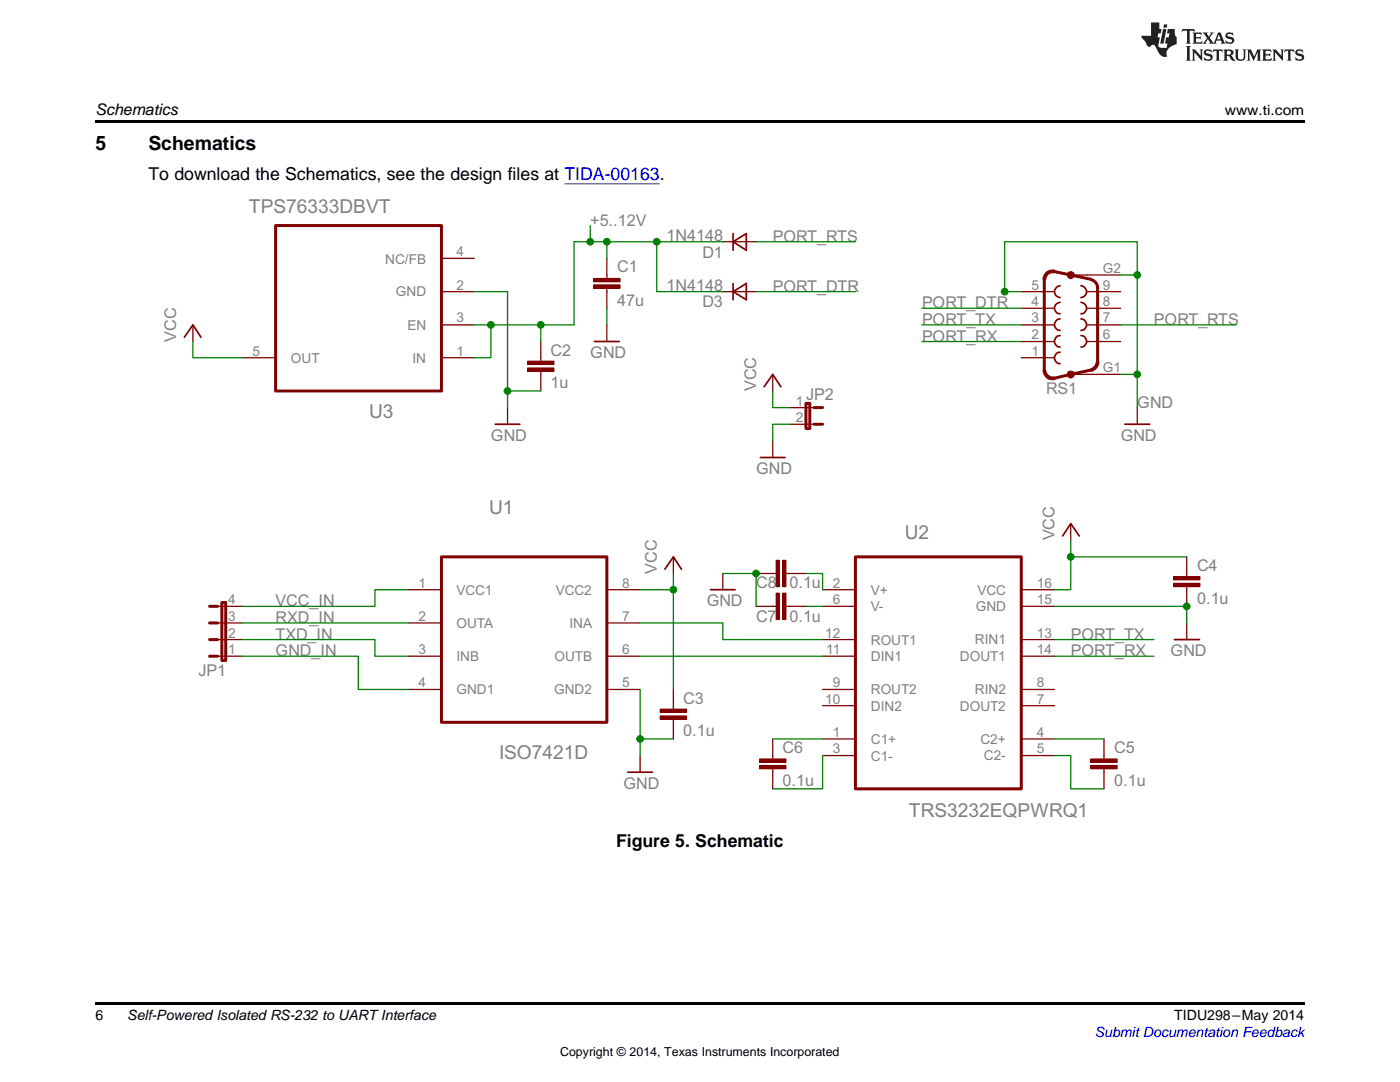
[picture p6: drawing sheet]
<svg xmlns="http://www.w3.org/2000/svg" width="279mm" height="216mm" viewBox="0 0 279 216" stroke-linecap="round" stroke-linejoin="round" font-family="sans-serif">
<defs><g id="words">
<g font-size="3.9">
<text x="19" y="30">5</text>
<text x="29.6" y="30">Schematics</text>
</g>
<g font-size="3.8" fill="#808080">
<text x="49.6" y="42.5">TPS76333DBVT</text>
<text x="73.6" y="83.5">U3</text>
<text x="97.6" y="102.5">U1</text>
<text x="180.6" y="107.6">U2</text>
<text x="99.6" y="151.4">ISO7421D</text>
<text x="181.4" y="163.1">TRS3232EQPWRQ1</text>
</g>
<g font-size="3.5">
<text x="29.6" y="36">To download the Schematics, see the design files at TIDA-00163.</text>
<text x="122.9" y="168.9">Figure 5. Schematic</text>
</g>
<text font-size="3.2" x="19" y="23">Schematics</text>
<g font-size="3.2" fill="#808080">
<text x="117.8" y="45">+5..12V</text>
<text x="133" y="48.1">1N4148</text>
<text x="140.2" y="51.4">D1</text>
<text x="154.2" y="48.2">PORT_RTS</text>
<text x="123.2" y="54.4">C1</text>
<text x="133" y="58">1N4148</text>
<text x="154.2" y="58.2">PORT_DTR</text>
<text x="123.2" y="61">47u</text>
<text x="140.2" y="61.3">D3</text>
<text x="184" y="61.5">PORT_DTR</text>
<text x="184" y="64.8">PORT_TX</text>
<text x="230.3" y="64.8">PORT_RTS</text>
<text x="35.2" y="68.2" transform="rotate(-90 35.2 68.2)">VCC</text>
<text x="109.9" y="71">C2</text>
<text x="117.8" y="71.4">GND</text>
<text x="184" y="68.2">PORT_RX</text>
<text x="109.9" y="77.5">1u</text>
<text x="150.9" y="78" transform="rotate(-90 150.9 78)">VCC</text>
<text x="160.9" y="79.7">JP2</text>
<text x="208.8" y="78.7">RS1</text>
<text x="227" y="81.3">GND</text>
<text x="98" y="88">GND</text>
<text x="223.7" y="88">GND</text>
<text x="150.9" y="94.5">GND</text>
<text x="210.5" y="107.8" transform="rotate(-90 210.5 107.8)">VCC</text>
<text x="238.9" y="113.9">C4</text>
<text x="131.1" y="114.4" transform="rotate(-90 131.1 114.4)">VCC</text>
<text x="150.9" y="117.3">C8</text>
<text x="157.5" y="117.3">0.1u</text>
<text x="55" y="121">VCC_IN</text>
<text x="55" y="124.3">RXD_IN</text>
<text x="141" y="121">GND</text>
<text x="150.9" y="124.1">C7</text>
<text x="157.5" y="124.1">0.1u</text>
<text x="238.9" y="120.6">0.1u</text>
<text x="55" y="127.6">TXD_IN</text>
<text x="55" y="131">GND_IN</text>
<text x="213.7" y="131">PORT_RX</text>
<text x="213.7" y="127.6">PORT_TX</text>
<text x="233.6" y="131">GND</text>
<text x="39.6" y="134.9">JP1</text>
<text x="136.4" y="140.4">C3</text>
<text x="136.4" y="146.9">0.1u</text>
<text x="156.2" y="150.3">C6</text>
<text x="222.4" y="150.3">C5</text>
<text x="124.4" y="157.4">GND</text>
<text x="156.2" y="156.9">0.1u</text>
<text x="222.4" y="156.9">0.1u</text>
</g>
<g font-size="2.8">
<text x="244.4" y="23">www.ti.com</text>
<text x="19" y="203.5">6</text>
<text x="25.4" y="203.6">Self-Powered Isolated RS-232 to UARTInterface</text>
<text x="234.4" y="203.6">TIDU298–May 2014</text>
</g>
<text font-size="2.8" fill="#00f" x="218.5" y="206.9">Submit Documentation Feedback</text>
<g font-size="2.7" fill="#808080">
<text x="76.9" y="52.6">NC/FB</text>
<text x="91.1" y="51.1">4</text>
<text x="79" y="59.1">GND</text>
<text x="91.1" y="57.8">2</text>
<text x="205.9" y="57.8">5</text>
<text x="220.1" y="57.8">9</text>
<text x="220.1" y="54.5">G2</text>
<text x="81.3" y="65.8">EN</text>
<text x="91.1" y="64.3">3</text>
<text x="205.9" y="64.3">3</text>
<text x="205.9" y="61">4</text>
<text x="220.1" y="64.3">7</text>
<text x="220.1" y="61">8</text>
<text x="50.4" y="71">5</text>
<text x="91.1" y="71">1</text>
<text x="205.9" y="71">1</text>
<text x="205.9" y="67.6">2</text>
<text x="220.1" y="67.6">6</text>
<text x="58.1" y="72.4">OUT</text>
<text x="82.3" y="72.4">IN</text>
<text x="220.1" y="74.3">G1</text>
<text x="158.8" y="80.9">1</text>
<text x="158.8" y="84.2">2</text>
<text x="83.5" y="117.3">1</text>
<text x="91.1" y="118.7">VCC1</text>
<text x="110.9" y="118.7">VCC2</text>
<text x="124.2" y="117.3">8</text>
<text x="166.2" y="117.3">2</text>
<text x="173.8" y="118.7">V+</text>
<text x="195.1" y="118.7">VCC</text>
<text x="206.9" y="117.3">16</text>
<text x="45.6" y="123.9">3</text>
<text x="45.6" y="120.6">4</text>
<text x="83.5" y="123.9">2</text>
<text x="91.1" y="125.3">OUTA</text>
<text x="113.6" y="125.3">INA</text>
<text x="124.2" y="123.9">7</text>
<text x="166.2" y="120.6">6</text>
<text x="173.8" y="122">V-</text>
<text x="194.7" y="122">GND</text>
<text x="206.9" y="120.6">15</text>
<text x="45.6" y="130.4">1</text>
<text x="45.6" y="127.2">2</text>
<text x="83.5" y="130.4">3</text>
<text x="91.1" y="132">INB</text>
<text x="110.7" y="131.9">OUTB</text>
<text x="124.2" y="130.4">6</text>
<text x="164.7" y="127.2">12</text>
<text x="164.9" y="130.4">11</text>
<text x="173.8" y="132">DIN1</text>
<text x="173.8" y="128.7">ROUT1</text>
<text x="191.6" y="131.9">DOUT1</text>
<text x="194.6" y="128.6">RIN1</text>
<text x="206.9" y="127.2">13</text>
<text x="206.9" y="130.4">14</text>
<text x="83.5" y="137.1">4</text>
<text x="124.2" y="137.1">5</text>
<text x="166.2" y="137.1">9</text>
<text x="206.9" y="137.1">8</text>
<text x="91.1" y="138.5">GND1</text>
<text x="110.6" y="138.5">GND2</text>
<text x="164.7" y="140.4">10</text>
<text x="173.8" y="141.8">DIN2</text>
<text x="173.8" y="138.5">ROUT2</text>
<text x="191.6" y="141.8">DOUT2</text>
<text x="194.6" y="138.5">RIN2</text>
<text x="206.9" y="140.4">7</text>
<text x="166.2" y="147">1</text>
<text x="173.8" y="148.5">C1+</text>
<text x="195.7" y="148.5">C2+</text>
<text x="206.9" y="147">4</text>
<text x="166.2" y="150.4">3</text>
<text x="173.8" y="151.8">C1-</text>
<text x="196.3" y="151.7">C2-</text>
<text x="206.9" y="150.4">5</text>
</g>
<text font-size="2.5" x="111.8" y="210.7">Copyright © 2014, Texas Instruments Incorporated</text>
</g></defs>
<path d="M19 200h241.3v.6h-241.3z" fill="#000"/>
<g fill="none" stroke="#800000" stroke-width=".26">
<path d="M81.5 117.7h6.6M121.1 117.7h6.7M164.2 117.7h6.5M203.8 117.7h6.7M81.5 124.3h6.6M81.5 130.9h6.6M81.5 137.6h6.6M121.1 124.3h6.7M121.1 130.9h6.7M121.1 137.6h6.7M164.2 130.9h6.5M164.2 137.6h6.5"/>
<path d="M164.2 127.6h6.5M164.2 121h6.5M203.8 130.9h6.7M203.8 137.6h6.7M203.8 127.6h6.7M203.8 121h6.7M164.2 140.8h6.5M164.2 150.8h6.5M164.2 147.4h6.5M203.8 140.8h6.7M203.8 150.8h6.7M203.8 147.4h6.7"/>
</g>
<path d="M88.1 111.1h33v33h-33zM170.7 111.1h33.1v46.3h-33.1z" fill="none" stroke="#800000" stroke-width=".6"/>
<path d="M211.6 57a1.19 1.19 0 0 0-1.2 1.2 1.19 1.19 0 0 0 1.2 1.2M215.7 57a1.19 1.19 0 0 1 1.2 1.2 1.19 1.19 0 0 1-1.2 1.2M211.6 67a1.15 1.15 0 0 0-1.2 1.1 1.15 1.15 0 0 0 1.2 1.2M211.6 70.3a1.15 1.15 0 0 0-1.2 1.1 1.15 1.15 0 0 0 1.2 1.2M211.6 63.6a1.15 1.15 0 0 0-1.2 1.2 1.15 1.15 0 0 0 1.2 1.1M211.6 60.3a1.15 1.15 0 0 0-1.2 1.2 1.15 1.15 0 0 0 1.2 1.1M215.7 67a1.15 1.15 0 0 1 1.2 1.1 1.15 1.15 0 0 1-1.2 1.2M215.7 60.3a1.15 1.15 0 0 1 1.2 1.2 1.15 1.15 0 0 1-1.2 1.1M215.7 63.6a1.15 1.15 0 0 1 1.2 1.2 1.15 1.15 0 0 1-1.2 1.1" fill="none" stroke="#800000" stroke-width=".34"/>
<path d="M208.2 73.8h.5a1.48 1.48 0 0 0 1.7 1.4l.1 .5a1.86 1.86 0 0 1-2.3-1.9z" fill-rule="evenodd" fill="#800000"/>
<path d="M208.2 73.8h.5a1.48 1.48 0 0 0 1.7 1.4l.1 .5a1.86 1.86 0 0 1-2.3-1.9z" fill="none" stroke="#800000" stroke-width=".2"/>
<path d="M217.7 73.8l-7.2 1.7" fill="none" stroke="#800000" stroke-width=".6"/>
<path d="M218.8 72.2h.5a1.94 1.94 0 0 1-1.5 1.9l-.1-.5 .5-.3 .4-.5z" fill-rule="evenodd" fill="#800000"/>
<path d="M218.8 72.2h.5a1.94 1.94 0 0 1-1.5 1.9l-.1-.5 .5-.3 .4-.5z" fill="none" stroke="#800000" stroke-width=".2"/>
<path d="M208.4 55.8v18M210.5 54.2l7.2 1.5a1.85 1.85 0 0 1 1.3 1.6v14.9" fill="none" stroke="#800000" stroke-width=".6"/>
<path d="M208.8 54.3l.6-.4h.8h.3l-.1 .5a1.36 1.36 0 0 0-1.7 1.4h-.5v-.3l.2-.7z" fill-rule="evenodd" fill="#800000"/>
<path d="M208.8 54.3l.6-.4h.8h.3l-.1 .5a1.36 1.36 0 0 0-1.7 1.4h-.5v-.3l.2-.7z" fill="none" stroke="#800000" stroke-width=".2"/>
<path d="M213.7 54.9h3.3M213.7 74.7h3.3" fill="none" stroke="#800000" stroke-width=".26"/>
<path d="M213.2 74.2l.5-.2 .5 .2 .3 .5-.3 .5-.5 .3-.5-.3-.2-.5z" fill-rule="evenodd" fill="#800000"/>
<path d="M213.2 74.2l.5-.2 .5 .2 .3 .5-.3 .5-.5 .3-.5-.3-.2-.5z" fill="none" stroke="#800000" stroke-width=".2"/>
<path d="M213.2 54.4l.5-.2 .5 .2 .3 .5-.3 .5-.5 .2-.5-.2-.2-.5z" fill-rule="evenodd" fill="#800000"/>
<path d="M213.2 54.4l.5-.2 .5 .2 .3 .5-.3 .5-.5 .2-.5-.2-.2-.5z" fill="none" stroke="#800000" stroke-width=".2"/>
<g fill="none" stroke="#800000" stroke-width=".26">
<path d="M121.1 54.9v.7M121.1 57.5v.7M144.3 58.2h6.6M144.3 48.2h6.6M203.8 58.2h6.7M217 58.2h6.6M217 54.9h6.6M203.8 71.4h6.7M203.8 68.1h6.7M203.8 64.8h6.7M203.8 61.5h6.7M217 68.1h6.6"/>
<path d="M217 64.8h6.6M217 61.5h6.6M217 74.7h6.6"/>
</g>
<path d="M146.3 48.2l2.6-1.6v3.3zM146.3 58.2l2.6-1.6v3.2zM146.3 46.6v3.3M146.3 56.6v3.2" fill="none" stroke="#800000" stroke-width=".34"/>
<path d="M118.5 56.8h5.3v.7h-5.3z" fill-rule="evenodd" fill="#800000"/>
<path d="M118.5 56.8h5.3v.7h-5.3z" fill="none" stroke="#800000" stroke-width=".2"/>
<path d="M118.5 55.6h5.3v.6h-5.3z" fill-rule="evenodd" fill="#800000"/>
<path d="M118.5 55.6h5.3v.6h-5.3z" fill="none" stroke="#800000" stroke-width=".2"/>
<path d="M88.1 58.2h6.6M88.1 51.6h6.6M121.1 51.6v3.3M121.1 58.2v3.3M48.4 71.4h6.6M88.1 71.4h6.6M88.1 64.8h6.6M107.9 71.4v.7M107.9 74.1v.6" fill="none" stroke="#800000" stroke-width=".26"/>
<path d="M55 45h33.1v33h-33.1z" fill="none" stroke="#800000" stroke-width=".6"/>
<path d="M105.3 73.4h5.3v.7h-5.3z" fill-rule="evenodd" fill="#800000"/>
<path d="M105.3 73.4h5.3v.7h-5.3z" fill="none" stroke="#800000" stroke-width=".2"/>
<path d="M105.3 72.1h5.3v.6h-5.3z" fill-rule="evenodd" fill="#800000"/>
<path d="M105.3 72.1h5.3v.6h-5.3z" fill="none" stroke="#800000" stroke-width=".2"/>
<path d="M107.9 68.1v3.3M107.9 74.7v3.3M236.8 114.4v.6M236.8 117.1v.6" fill="none" stroke="#800000" stroke-width=".26"/>
<path d="M234.2 116.4h5.3v.7h-5.3z" fill-rule="evenodd" fill="#800000"/>
<path d="M234.2 116.4h5.3v.7h-5.3z" fill="none" stroke="#800000" stroke-width=".2"/>
<path d="M234.2 115h5.3v.7h-5.3z" fill-rule="evenodd" fill="#800000"/>
<path d="M234.2 115h5.3v.7h-5.3z" fill="none" stroke="#800000" stroke-width=".2"/>
<path d="M236.8 111.1v3.3M236.8 117.7v3.3M220.3 150.8v.6M220.3 153.4v.7" fill="none" stroke="#800000" stroke-width=".26"/>
<path d="M217.7 152.7h5.3v.7h-5.3z" fill-rule="evenodd" fill="#800000"/>
<path d="M217.7 152.7h5.3v.7h-5.3z" fill="none" stroke="#800000" stroke-width=".2"/>
<path d="M217.7 151.4h5.3v.7h-5.3z" fill-rule="evenodd" fill="#800000"/>
<path d="M217.7 151.4h5.3v.7h-5.3z" fill="none" stroke="#800000" stroke-width=".2"/>
<path d="M154.2 150.8v.6M154.2 153.4v.7M220.3 147.4v3.4M220.3 154.1v3.3" fill="none" stroke="#800000" stroke-width=".26"/>
<path d="M151.6 152.7h5.3v.7h-5.3z" fill-rule="evenodd" fill="#800000"/>
<path d="M151.6 152.7h5.3v.7h-5.3z" fill="none" stroke="#800000" stroke-width=".2"/>
<path d="M151.6 151.4h5.3v.7h-5.3z" fill-rule="evenodd" fill="#800000"/>
<path d="M151.6 151.4h5.3v.7h-5.3z" fill="none" stroke="#800000" stroke-width=".2"/>
<path d="M134.4 140.8v.7M134.4 143.5v.6M154.2 147.4v3.4M154.2 154.1v3.3" fill="none" stroke="#800000" stroke-width=".26"/>
<path d="M131.7 142.9h5.3v.6h-5.3z" fill-rule="evenodd" fill="#800000"/>
<path d="M131.7 142.9h5.3v.6h-5.3z" fill="none" stroke="#800000" stroke-width=".2"/>
<path d="M131.7 141.5h5.3v.7h-5.3z" fill-rule="evenodd" fill="#800000"/>
<path d="M131.7 141.5h5.3v.7h-5.3z" fill="none" stroke="#800000" stroke-width=".2"/>
<g fill="none" stroke="#800000" stroke-width=".26">
<path d="M38.5 64.8v3.3M121.1 64.8v3.3M101.3 81.3v3.4M227 81.3v3.4M134.4 111.1v3.3M154.2 114.4h.7M156.9 114.4h.6M213.7 104.5v3.3M43.4 124.3h5M43.4 127.6h5M43.4 130.9h5M43.4 121h5"/>
<path d="M134.4 137.6v3.2M236.8 124.3v3.3M127.8 150.8v3.3M134.4 144.1v3.3"/>
</g>
<path d="M41.8 124.3h1.6M41.8 127.6h1.6M41.8 130.9h1.6M41.8 121h1.6M44.3 120.2h.7v11.6h-.7z" fill="none" stroke="#800000" stroke-width=".6"/>
<path d="M36.8 67.3l1.7-2.5 1.6 2.5M118.6 68.1h5M98.8 84.7h5M224.5 84.7h4.9M132.7 113.6l1.7-2.5 1.6 2.5M212.1 106.9l1.6-2.4 1.7 2.4M234.4 127.6h5M125.3 154.1h4.9" fill="none" stroke="#800000" stroke-width=".34"/>
<path d="M156.2 111.8h.7v5.3h-.7z" fill-rule="evenodd" fill="#800000"/>
<path d="M156.2 111.8h.7v5.3h-.7z" fill="none" stroke="#800000" stroke-width=".2"/>
<path d="M154.9 111.8h.7v5.3h-.7z" fill-rule="evenodd" fill="#800000"/>
<path d="M154.9 111.8h.7v5.3h-.7z" fill="none" stroke="#800000" stroke-width=".2"/>
<path d="M150.9 114.4h3.3M157.5 114.4h3.3M154.2 121h.7M156.9 121h.6" fill="none" stroke="#800000" stroke-width=".26"/>
<path d="M156.2 118.3h.7v5.3h-.7z" fill-rule="evenodd" fill="#800000"/>
<path d="M156.2 118.3h.7v5.3h-.7z" fill="none" stroke="#800000" stroke-width=".2"/>
<path d="M154.9 118.3h.7v5.3h-.7z" fill-rule="evenodd" fill="#800000"/>
<path d="M154.9 118.3h.7v5.3h-.7z" fill="none" stroke="#800000" stroke-width=".2"/>
<path d="M154.2 74.7v3.3M154.2 88v3.3M157.5 81.3h5M157.5 84.7h5M144.3 114.4v3.3M150.9 121h3.3M157.5 121h3.3" fill="none" stroke="#800000" stroke-width=".26"/>
<path d="M152.5 77.2l1.7-2.5 1.6 2.5M151.7 91.3h5M141.8 117.7h4.9" fill="none" stroke="#800000" stroke-width=".34"/>
<path d="M160.8 80.5h.8v5h-.8zM162.5 81.3h1.7M162.5 84.7h1.7" fill="none" stroke="#800000" stroke-width=".6"/>
<path d="M114.6 48.2h6.5M121.1 51.6v-3.4h10v10M150.9 48.2h19.8M150.9 58.2h19.8M184 61.5h19.8M223.6 64.8h23.2" fill="none" stroke="#008000" stroke-width=".26"/>
<circle cx="131.1" cy="48.2" r=".67" fill="#008000"/>
<circle cx="131.1" cy="48.2" r=".67" fill="none" stroke="#008000" stroke-width=".2"/>
<circle cx="121.1" cy="48.2" r=".67" fill="#008000"/>
<circle cx="121.1" cy="48.2" r=".67" fill="none" stroke="#008000" stroke-width=".2"/>
<path d="M114.6 48.2v16.6h-6.7M94.7 64.8h3.3v6.6h-3.3" fill="none" stroke="#008000" stroke-width=".26"/>
<circle cx="98" cy="64.8" r=".67" fill="#008000"/>
<circle cx="98" cy="64.8" r=".67" fill="none" stroke="#008000" stroke-width=".2"/>
<path d="M98 64.8h9.9v3.3" fill="none" stroke="#008000" stroke-width=".26"/>
<circle cx="107.9" cy="64.8" r=".67" fill="#008000"/>
<circle cx="107.9" cy="64.8" r=".67" fill="none" stroke="#008000" stroke-width=".2"/>
<path d="M117.8 45v3.2" fill="none" stroke="#008000" stroke-width=".26"/>
<circle cx="117.8" cy="48.2" r=".67" fill="#008000"/>
<circle cx="117.8" cy="48.2" r=".67" fill="none" stroke="#008000" stroke-width=".2"/>
<g fill="none" stroke="#008000" stroke-width=".26">
<path d="M131.1 48.2h13.2M131.1 58.2h13.2M223.6 54.9h3.4v19.8h-3.4M227 54.9v-6.7h-26.5v10h3.3M81.5 117.7h-6.7v3.3h-26.4M48.4 127.6h26.4v3.3h6.7M48.4 130.9h23.1v6.7h10M48.4 124.3h33.1M127.8 124.3h16.5v3.3h19.9M127.8 130.9h36.4M154.2 147.4h10M164.2 150.8v6.6h-10"/>
<path d="M210.5 150.8h3.2v6.6h6.6M210.5 147.4h9.8"/>
</g>
<circle cx="227" cy="54.9" r=".67" fill="#008000"/>
<circle cx="227" cy="54.9" r=".67" fill="none" stroke="#008000" stroke-width=".2"/>
<circle cx="200.5" cy="58.2" r=".67" fill="#008000"/>
<circle cx="200.5" cy="58.2" r=".67" fill="none" stroke="#008000" stroke-width=".2"/>
<path d="M227 74.7v6.6" fill="none" stroke="#008000" stroke-width=".26"/>
<circle cx="227" cy="74.7" r=".67" fill="#008000"/>
<circle cx="227" cy="74.7" r=".67" fill="none" stroke="#008000" stroke-width=".2"/>
<path d="M94.7 58.2h6.6v23.1M101.3 78h6.6" fill="none" stroke="#008000" stroke-width=".26"/>
<circle cx="101.3" cy="78" r=".67" fill="#008000"/>
<circle cx="101.3" cy="78" r=".67" fill="none" stroke="#008000" stroke-width=".2"/>
<path d="M121.1 61.5v3.3M210.5 121h26.3v3.3" fill="none" stroke="#008000" stroke-width=".26"/>
<circle cx="236.8" cy="121" r=".67" fill="#008000"/>
<circle cx="236.8" cy="121" r=".67" fill="none" stroke="#008000" stroke-width=".2"/>
<path d="M127.8 137.6v9.8h6.6M127.8 147.4v3.4" fill="none" stroke="#008000" stroke-width=".26"/>
<circle cx="127.8" cy="147.5" r=".67" fill="#008000"/>
<circle cx="127.8" cy="147.5" r=".67" fill="none" stroke="#008000" stroke-width=".2"/>
<path d="M144.3 114.4h6.6v6.6" fill="none" stroke="#008000" stroke-width=".26"/>
<circle cx="150.9" cy="114.4" r=".67" fill="#008000"/>
<circle cx="150.9" cy="114.4" r=".67" fill="none" stroke="#008000" stroke-width=".2"/>
<path d="M157.5 84.7h-3.3v3.3M127.8 117.7h6.6v19.9M134.4 114.4v3.3" fill="none" stroke="#008000" stroke-width=".26"/>
<circle cx="134.4" cy="117.7" r=".67" fill="#008000"/>
<circle cx="134.4" cy="117.7" r=".67" fill="none" stroke="#008000" stroke-width=".2"/>
<path d="M213.7 107.8v3.3M236.8 111.1h-23.1v6.6h-3.2" fill="none" stroke="#008000" stroke-width=".26"/>
<circle cx="213.7" cy="111.1" r=".67" fill="#008000"/>
<circle cx="213.7" cy="111.1" r=".67" fill="none" stroke="#008000" stroke-width=".2"/>
<path d="M38.5 68.1v3.3h9.9M154.2 78v3.3h3.3M184 68.1h19.8M184 64.8h19.8M160.8 114.4h3.4v3.3M160.8 121h3.4M210.5 130.9h19.8M210.5 127.6h19.8" fill="none" stroke="#008000" stroke-width=".26"/>
<path d="M19 24h241.3v.6h-241.3z" fill="#000"/>
<g fill="#231f20">
<path d="M236 5.8l-.1 .6 .4-.3h.6v.2v2.1l-.2 .3h.9l-.2-.3v-2.1l.1-.2h.5l.5 .3-.2-.6zM238 6.5l.2 .4v1.5l-.2 .3h1.8l.2-.5a1.04 1.04 0 0 1-1.3 .1v-.6h.6l.3 .2v-.7l-.3 .2h-.6v-.6h.8l.4 .2-.2-.5zM240 6.5l.9 1.1-.9 1.1h.8l-.2-.2 .4-.7 .5 .7-.2 .2h1.5l-.2-.2 .2-.4h.9l.1 .4-.2 .2h1l-.3-.3-.7-1.9h-.5l-.9 2.1-.8-1.1 .9-1h-.8l.1 .3-.4 .5-.3-.6 .1-.2zM243.2 6.9l.4 .9h-.7zM244.8 6.6a.63 .63 0 0 0-.2 .7 .63 .63 0 0 0 .6 .4l.6 .2 .1 .2a.75 .75 0 0 1-.7 .4 .75 .75 0 0 1-.6-.5l.1 .7 .1-.1a1.11 1.11 0 0 0 1.5-.5 1.13 1.13 0 0 0-1.2-.9l-.1-.3a1.04 1.04 0 0 1 1.2 .2l-.2-.6-.2 .1-.4-.1zM236.7 9.2l.2 .3v2.2l-.2 .4h1l-.3-.4v-2.2l.3-.3zM237.8 9.9l.3 .3v1.5l-.3 .4h.8l-.2-.4v-1.3l1.5 1.7v-1.9l.2-.3h-.7l.2 .3v.9l-1.1-1.2zM240.5 10a.62 .62 0 0 0-.2 .7 .62 .62 0 0 0 .6 .4l.6 .2 .1 .2a.76 .76 0 0 1-.7 .4 .76 .76 0 0 1-.7-.5l.2 .7 .1-.1a1.11 1.11 0 0 0 1.5-.6 1.13 1.13 0 0 0-1.2-.8l-.1-.3a1.04 1.04 0 0 1 1.2 .1l-.2-.5-.2 .1-.5-.2zM242.2 9.9l-.2 .6a.61 .61 0 0 1 .8-.3v1.5l-.2 .4h.9l-.2-.4v-1.5a.63 .63 0 0 1 .7 .3l-.1-.6zM244.1 9.9l.3 .3v1.5l-.3 .4h1l-.2-.2-.1-.7 .6 .2a.76 .76 0 0 0 1.2 .6l-1-.9a.58 .58 0 0 0 .6-.6 .58 .58 0 0 0-.5-.6zM244.9 10.2l.1-.1a.45 .45 0 0 1 .5 .1 .45 .45 0 0 1 .1 .5l-.8 .2zM246.4 9.9l.2 .2a2.17 2.17 0 0 0 .3 1.9 .99 .99 0 0 0 1.6-.7v-1.1l.2-.3h-.7l.2 .2a1.92 1.92 0 0 1-.2 1.7 .6 .6 0 0 1-.9-.5v-1.1l.2-.3zM248.9 9.9l.2 .3v1.5l-.2 .4h.7l-.2-.4v-1.4l.8 1.8 .8-1.8v1.4l-.2 .4h.9l-.2-.4v-1.5l.2-.3h-.8l-.6 1.4-.6-1.4zM251.9 9.9l.2 .3v1.5l-.2 .4h1.8l.1-.6a1.04 1.04 0 0 1-1.2 .2v-.6h.5l.4 .1v-.6l-.4 .2h-.5v-.6h.8l.3 .2-.1-.5zM254 9.9l.2 .3v1.5l-.2 .4h.7l-.2-.4v-1.3l1.5 1.7v-1.9l.2-.3h-.7l.2 .3v.9l-1.1-1.2zM256.4 9.9l-.1 .6a.61 .61 0 0 1 .7-.3l.1 1.5-.3 .4h1l-.3-.4 .1-1.5a.63 .63 0 0 1 .7 .3l-.1-.6zM258.7 10a.62 .62 0 0 0-.2 .7 .62 .62 0 0 0 .6 .4l.6 .2 .1 .2a.76 .76 0 0 1-.7 .4 .76 .76 0 0 1-.6-.5l.1 .7 .1-.1a1.11 1.11 0 0 0 1.6-.6 1.13 1.13 0 0 0-1.3-.8l-.1-.3a1.04 1.04 0 0 1 1.2 .1l-.1-.5-.2 .1-.5-.2z"/>
<path d="M229.7 4.5v2.6h-1.9v.4l.8 .9a.91 .91 0 0 0 1 .9 .56 .56 0 0 1 .5-.4 .56 .56 0 0 1 .5 .3l.4 .8a1.53 1.53 0 0 0 1.9 1.3 1.54 1.54 0 0 1 1-2.1l.9-.4v-1.4a1.52 1.52 0 0 1-.4-1.6h-1.3l-.2 .9h.5l-.2 .8h-.5l-.1 .9v.2l.4 .1-.2 .9a1.93 1.93 0 0 1-1.6-.3l.3-1.8h-.5l.2-.8h.4l.2-.9h-.4v-1.3zM232.1 5.8l-.6 2.9h.7l.6-2.9zM232.3 4.9l-.1 .6h.6l.2-.6z"/>
</g>
<path d="M112.7 36.7h19" fill="none" stroke="#00f" stroke-width=".2"/>
<use href="#words"/>
</svg>
